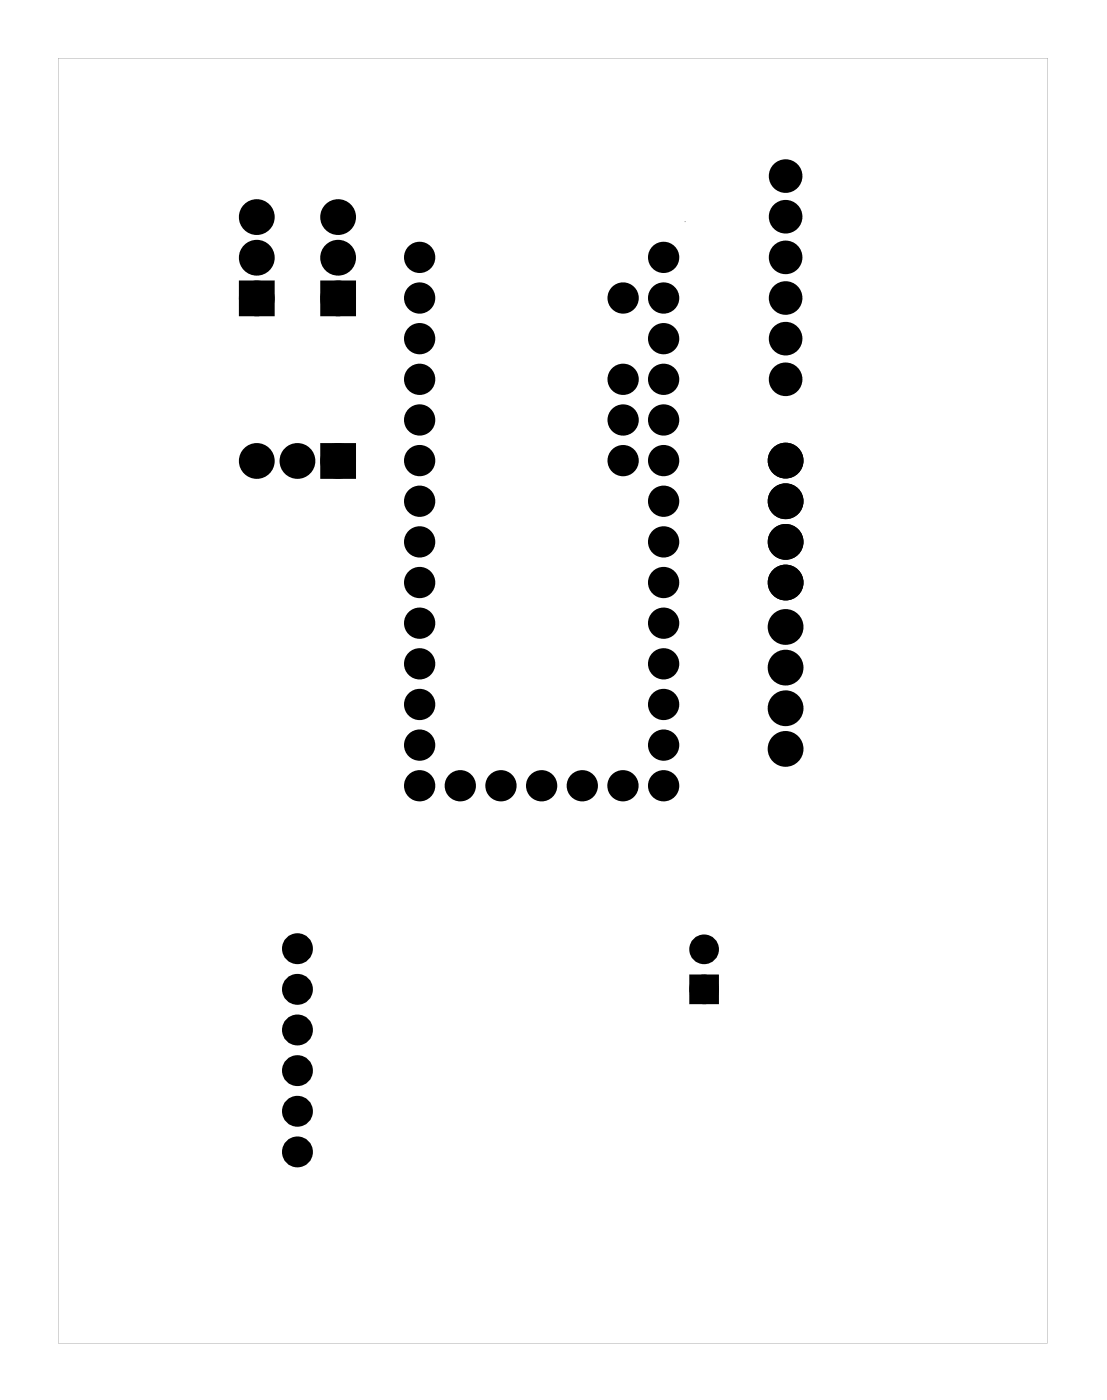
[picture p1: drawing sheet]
<svg xmlns="http://www.w3.org/2000/svg" width="69mm" height="87mm" viewBox="0 0 69 87" stroke-linecap="round" stroke-linejoin="round" font-family="sans-serif">
<g fill="#000">
<path d="M15.3 17.9h1.5v1.5h-1.5zM20.4 17.9h1.5v1.5h-1.5zM20.4 28.1h1.5v1.4h-1.5zM43.4 61.2h1.2v1.2h-1.2z"/>
<path d="M3.6 3.6h61.8v80.3h-61.8zM3.6 3.6v80.3h61.8v-80.3z"/>
<circle cx="18.6" cy="59.3" r=".62"/>
<circle cx="18.6" cy="61.8" r=".62"/>
<circle cx="18.6" cy="64.4" r=".62"/>
<circle cx="18.6" cy="69.4" r=".62"/>
<circle cx="18.6" cy="72" r=".62"/>
<circle cx="18.6" cy="66.9" r=".62"/>
</g>
<g fill="#000">
<circle cx="16" cy="18.6" r=".74"/>
<circle cx="16" cy="13.6" r=".74"/>
<circle cx="16" cy="16.1" r=".74"/>
<circle cx="21.1" cy="18.6" r=".74"/>
<circle cx="21.1" cy="13.6" r=".74"/>
<circle cx="21.1" cy="16.1" r=".74"/>
<circle cx="26.2" cy="16.1" r=".67"/>
<circle cx="26.2" cy="18.6" r=".67"/>
<circle cx="38.9" cy="18.6" r=".67"/>
<circle cx="41.5" cy="16.1" r=".67"/>
<circle cx="41.5" cy="18.6" r=".67"/>
<circle cx="49.1" cy="11" r=".75"/>
<circle cx="49.1" cy="16.1" r=".75"/>
<circle cx="49.1" cy="13.5" r=".75"/>
<circle cx="49.1" cy="18.6" r=".75"/>
<circle cx="16" cy="28.8" r=".74"/>
<circle cx="18.6" cy="28.8" r=".74"/>
<circle cx="21.1" cy="28.8" r=".74"/>
<circle cx="26.2" cy="23.7" r=".67"/>
<circle cx="26.2" cy="33.9" r=".67"/>
<circle cx="26.2" cy="21.2" r=".67"/>
<circle cx="26.2" cy="31.3" r=".67"/>
<circle cx="26.2" cy="26.2" r=".67"/>
<circle cx="26.2" cy="38.9" r=".67"/>
<circle cx="26.2" cy="28.8" r=".67"/>
<circle cx="26.2" cy="36.4" r=".67"/>
<circle cx="38.9" cy="23.7" r=".67"/>
<circle cx="38.9" cy="28.8" r=".67"/>
<circle cx="38.9" cy="26.2" r=".67"/>
<circle cx="41.5" cy="23.7" r=".67"/>
<circle cx="41.5" cy="33.9" r=".67"/>
<circle cx="41.5" cy="21.2" r=".67"/>
<circle cx="41.5" cy="31.3" r=".67"/>
<circle cx="41.5" cy="28.8" r=".67"/>
<circle cx="41.5" cy="38.9" r=".67"/>
<circle cx="41.5" cy="36.4" r=".67"/>
<circle cx="41.5" cy="26.2" r=".67"/>
<circle cx="49.1" cy="39.2" r=".74"/>
<circle cx="49.1" cy="33.9" r=".74"/>
<circle cx="49.1" cy="31.3" r=".74"/>
<circle cx="49.1" cy="36.4" r=".74"/>
<circle cx="49.1" cy="28.8" r=".74"/>
<circle cx="49.1" cy="23.7" r=".75"/>
<circle cx="49.1" cy="21.2" r=".75"/>
<circle cx="26.2" cy="46.6" r=".67"/>
<circle cx="26.2" cy="44" r=".67"/>
<circle cx="26.2" cy="49.1" r=".67"/>
<circle cx="26.2" cy="41.5" r=".67"/>
<circle cx="28.8" cy="49.1" r=".67"/>
<circle cx="31.3" cy="49.1" r=".67"/>
<circle cx="33.8" cy="49.1" r=".67"/>
<circle cx="36.4" cy="49.1" r=".67"/>
<circle cx="38.9" cy="49.1" r=".67"/>
<circle cx="41.5" cy="44" r=".67"/>
<circle cx="41.5" cy="46.6" r=".67"/>
<circle cx="41.5" cy="49.1" r=".67"/>
<circle cx="41.5" cy="41.5" r=".67"/>
<circle cx="44" cy="59.3" r=".6"/>
<circle cx="49.1" cy="46.8" r=".74"/>
<circle cx="49.1" cy="41.7" r=".74"/>
<circle cx="49.1" cy="44.3" r=".74"/>
<circle cx="44" cy="61.8" r=".6"/>
</g>
<g fill="none" stroke="#000" stroke-width=".61" stroke-linecap="butt">
<circle cx="26.2" cy="16.1" r=".67"/>
<circle cx="26.2" cy="18.6" r=".67"/>
<circle cx="38.9" cy="18.6" r=".67"/>
<circle cx="41.5" cy="16.1" r=".67"/>
<circle cx="41.5" cy="18.6" r=".67"/>
<circle cx="49.1" cy="11" r=".75"/>
<circle cx="49.1" cy="16.1" r=".75"/>
<circle cx="49.1" cy="18.6" r=".75"/>
<circle cx="49.1" cy="13.5" r=".75"/>
<circle cx="26.2" cy="38.9" r=".67"/>
<circle cx="26.2" cy="36.4" r=".67"/>
<circle cx="26.2" cy="33.9" r=".67"/>
<circle cx="26.2" cy="21.2" r=".67"/>
<circle cx="26.2" cy="23.7" r=".67"/>
<circle cx="26.2" cy="26.2" r=".67"/>
<circle cx="26.2" cy="31.3" r=".67"/>
<circle cx="26.2" cy="28.8" r=".67"/>
<circle cx="38.9" cy="23.7" r=".67"/>
<circle cx="38.9" cy="26.2" r=".67"/>
<circle cx="38.9" cy="28.8" r=".67"/>
<circle cx="41.5" cy="38.9" r=".67"/>
<circle cx="41.5" cy="36.4" r=".67"/>
<circle cx="41.5" cy="33.9" r=".67"/>
<circle cx="41.5" cy="23.7" r=".67"/>
<circle cx="41.5" cy="21.2" r=".67"/>
<circle cx="41.5" cy="26.2" r=".67"/>
<circle cx="41.5" cy="31.3" r=".67"/>
<circle cx="41.5" cy="28.8" r=".67"/>
<circle cx="49.1" cy="21.2" r=".75"/>
<circle cx="49.1" cy="23.7" r=".75"/>
<circle cx="26.2" cy="41.5" r=".67"/>
<circle cx="26.2" cy="44" r=".67"/>
<circle cx="26.2" cy="46.6" r=".67"/>
<circle cx="26.2" cy="49.1" r=".67"/>
<circle cx="28.8" cy="49.1" r=".67"/>
<circle cx="31.3" cy="49.1" r=".67"/>
<circle cx="33.8" cy="49.1" r=".67"/>
<circle cx="36.4" cy="49.1" r=".67"/>
<circle cx="38.9" cy="49.1" r=".67"/>
<circle cx="41.5" cy="41.5" r=".67"/>
<circle cx="41.5" cy="44" r=".67"/>
<circle cx="41.5" cy="46.6" r=".67"/>
<circle cx="41.5" cy="49.1" r=".67"/>
</g>
<path d="M42.8 13.8h.1" fill="none" stroke="#000" stroke-width=".25"/>
<g fill="none" stroke="#000" stroke-width=".69" stroke-linecap="butt">
<circle cx="18.6" cy="59.3" r=".62"/>
<circle cx="18.6" cy="61.8" r=".62"/>
<circle cx="18.6" cy="64.4" r=".62"/>
<circle cx="18.6" cy="69.4" r=".62"/>
<circle cx="18.6" cy="72" r=".62"/>
<circle cx="18.6" cy="66.9" r=".62"/>
</g>
<g fill="none" stroke="#000" stroke-width=".76" stroke-linecap="butt">
<path d="M15.3 17.9h1.5v1.5h-1.5zM20.4 17.9h1.5v1.5h-1.5zM20.4 28.1h1.5v1.4h-1.5z"/>
<circle cx="16" cy="13.6" r=".74"/>
<circle cx="16" cy="18.6" r=".74"/>
<circle cx="16" cy="16.1" r=".74"/>
<circle cx="21.1" cy="13.6" r=".74"/>
<circle cx="21.1" cy="18.6" r=".74"/>
<circle cx="21.1" cy="16.1" r=".74"/>
<circle cx="16" cy="28.8" r=".74"/>
<circle cx="18.6" cy="28.8" r=".74"/>
<circle cx="21.1" cy="28.8" r=".74"/>
<circle cx="49.1" cy="39.2" r=".74"/>
<circle cx="49.1" cy="31.3" r=".74"/>
<circle cx="49.1" cy="28.8" r=".74"/>
<circle cx="49.1" cy="33.9" r=".74"/>
<circle cx="49.1" cy="36.4" r=".74"/>
<circle cx="49.1" cy="41.7" r=".74"/>
<circle cx="49.1" cy="46.8" r=".74"/>
<circle cx="49.1" cy="44.3" r=".74"/>
</g>
<g fill="none" stroke="#000" stroke-width=".65" stroke-linecap="butt">
<path d="M43.4 61.2h1.2v1.2h-1.2z"/>
<circle cx="44" cy="59.3" r=".6"/>
<circle cx="44" cy="61.8" r=".6"/>
</g>
</svg>
